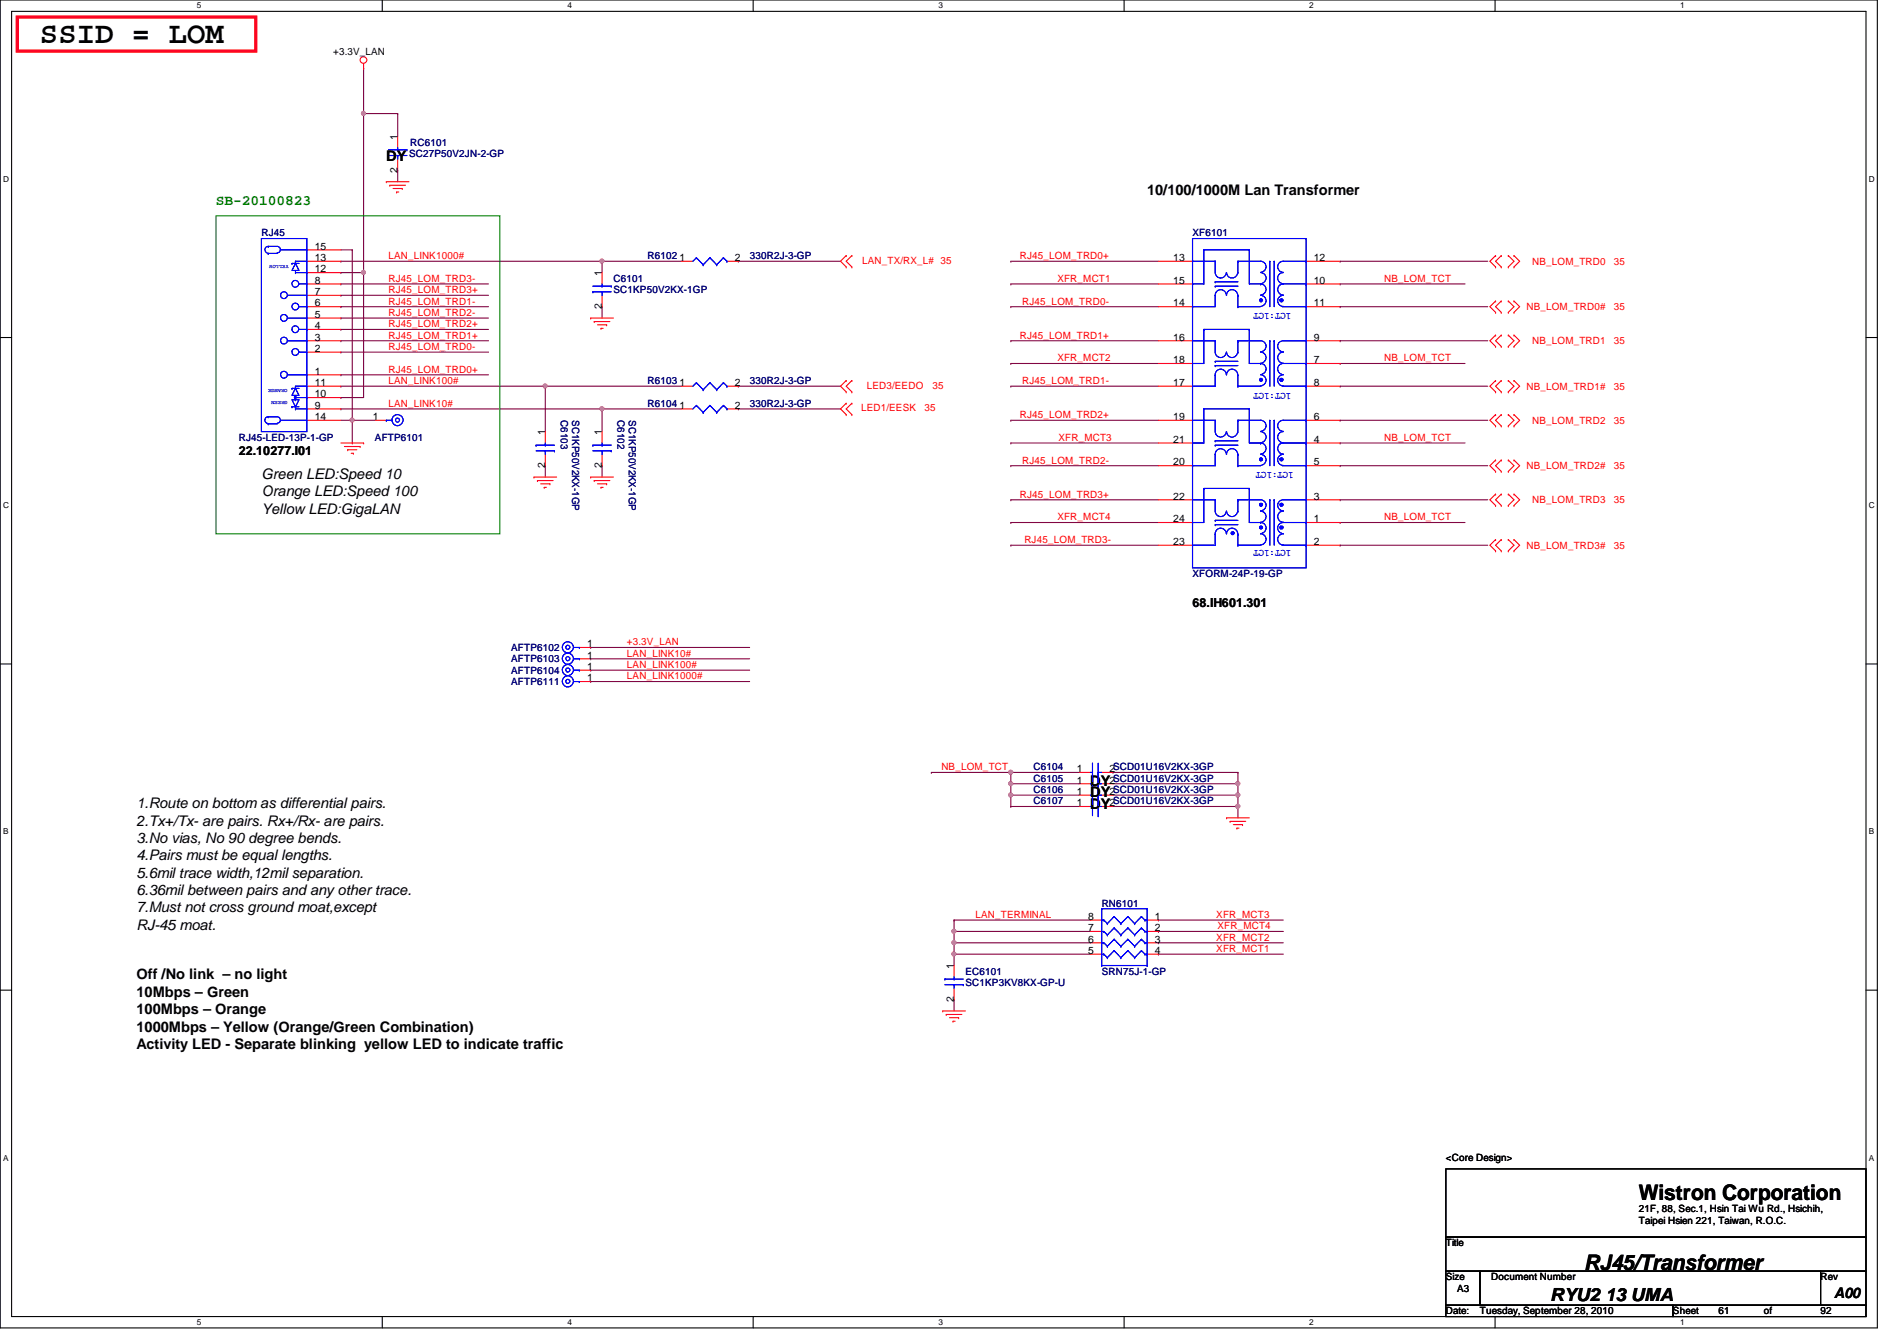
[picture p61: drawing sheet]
<svg xmlns="http://www.w3.org/2000/svg" width="297mm" height="210mm" viewBox="0 0 297 210" stroke-linecap="round" stroke-linejoin="round" font-family="sans-serif">
<defs><g id="words">
<text font-size="4.8" x="6.3" y="6.7">SSID = LOM</text>
<g font-size="3.3">
<text x="256.6" y="187.9">Wistron Corporation</text>
<text x="248.1" y="198.8">RJ45/Transformer</text>
</g>
<text font-size="2.8" x="242.7" y="203.7">RYU2 13 UMA</text>
<g font-size="2.3">
<text x="60.5" y="25.2">DY</text>
<text x="179.6" y="30.6">10/100/1000M Lan Transformer</text>
<text x="40.9" y="75">Green LED:Speed 10</text>
<text x="40.9" y="77.7">Orange LED:Speed 100</text>
<text x="40.9" y="80.4">Yellow LED:GigaLAN</text>
<text x="170.7" y="123">DY</text>
<text x="170.7" y="124.8">DY</text>
<text x="21.4" y="126.5">1.Route on bottom as differential pairs.</text>
<text x="21.4" y="129.2">2.Tx+/Tx- are pairs. Rx+/Rx- are pairs.</text>
<text x="21.4" y="132">3.No vias, No 90 degree bends.</text>
<text x="170.7" y="126.6">DY</text>
<text x="21.4" y="134.7">4.Pairs must be equal lengths.</text>
<text x="21.4" y="137.4">5.6mil trace width,12mil separation.</text>
<text x="21.4" y="140.1">6.36mil between pairs and any other trace.</text>
<text x="21.4" y="142.8">7.Must not cross ground moat,except</text>
<text x="21.4" y="145.5">RJ-45 moat.</text>
<text x="21.4" y="153.2">Off /No link – no light</text>
<text x="21.4" y="156">10Mbps – Green</text>
<text x="21.4" y="158.7">100Mbps – Orange</text>
<text x="21.4" y="161.5">1000Mbps – Yellow (Orange/Green Combination)</text>
<text x="21.4" y="164.3">Activity LED - Separate blinking yellow LED to indicate traffic</text>
<text x="287.2" y="203.2">A00</text>
</g>
<text font-size="2.3" fill="#008000" x="33.8" y="32.1">SB-20100823</text>
<g font-size="1.9">
<text x="37.4" y="71.2">22.10277.I01</text>
<text x="186.7" y="95">68.IH601.301</text>
</g>
<g font-size="1.6">
<text x="52.2" y="8.6">+3.3V_LAN</text>
<text x="62.2" y="21.9" transform="rotate(-90 62.2 21.9)">1</text>
<text x="62.2" y="27" transform="rotate(-90 62.2 27)">2</text>
<text x="49.3" y="40.9">13</text>
<text x="49.3" y="39.1">15</text>
<text x="106.4" y="40.9">1</text>
<text x="115.1" y="40.9">2</text>
<text x="183.7" y="40.9">13</text>
<text x="205.7" y="40.9">12</text>
<text x="49.3" y="48">6</text>
<text x="49.3" y="46.2">7</text>
<text x="49.3" y="44.4">8</text>
<text x="49.3" y="42.6">12</text>
<text x="94.2" y="43.2" transform="rotate(-90 94.2 43.2)">1</text>
<text x="183.7" y="48">14</text>
<text x="183.7" y="44.4">15</text>
<text x="205.7" y="48">11</text>
<text x="205.7" y="44.4">10</text>
<text x="49.3" y="53.3">3</text>
<text x="49.3" y="51.5">4</text>
<text x="49.3" y="49.7">5</text>
<text x="94.2" y="48.3" transform="rotate(-90 94.2 48.3)">2</text>
<text x="183.7" y="53.3">16</text>
<text x="205.7" y="53.3">9</text>
<text x="49.3" y="58.6">1</text>
<text x="49.3" y="55.1">2</text>
<text x="183.7" y="56.9">18</text>
<text x="205.7" y="56.9">7</text>
<text x="49.3" y="64">9</text>
<text x="49.3" y="62.2">10</text>
<text x="49.3" y="60.4">11</text>
<text x="49.3" y="65.7">14</text>
<text x="58.4" y="65.7">1</text>
<text x="106.4" y="64">1</text>
<text x="106.4" y="60.4">1</text>
<text x="115.1" y="64">2</text>
<text x="115.1" y="60.4">2</text>
<text x="183.7" y="60.4">17</text>
<text x="183.7" y="65.7">19</text>
<text x="205.7" y="65.7">6</text>
<text x="205.7" y="60.4">8</text>
<text x="85.3" y="68.1" transform="rotate(-90 85.3 68.1)">1</text>
<text x="94.2" y="68.1" transform="rotate(-90 94.2 68.1)">1</text>
<text x="183.7" y="69.3">21</text>
<text x="205.7" y="69.3">4</text>
<text x="85.3" y="73.2" transform="rotate(-90 85.3 73.2)">2</text>
<text x="94.2" y="73.2" transform="rotate(-90 94.2 73.2)">2</text>
<text x="183.7" y="72.9">20</text>
<text x="205.7" y="72.9">5</text>
<text x="183.7" y="78.2">22</text>
<text x="183.7" y="81.7">24</text>
<text x="205.7" y="81.7">1</text>
<text x="205.7" y="78.2">3</text>
<text x="183.7" y="85.3">23</text>
<text x="205.7" y="85.3">2</text>
<text x="91.9" y="101.3">1</text>
<text x="91.9" y="104.9">1</text>
<text x="91.9" y="103.1">1</text>
<text x="91.9" y="106.6">1</text>
<text x="168.6" y="122.6">1</text>
<text x="168.6" y="120.9">1</text>
<text x="168.6" y="124.4">1</text>
<text x="173.7" y="122.6">2SCD01U16V2KX-3GP</text>
<text x="173.7" y="120.9">2SCD01U16V2KX-3GP</text>
<text x="173.7" y="124.4">2SCD01U16V2KX-3GP</text>
<text x="168.6" y="126.2">1</text>
<text x="173.7" y="126.2">2SCD01U16V2KX-3GP</text>
<text x="170.4" y="144">8</text>
<text x="180.8" y="144">1</text>
<text x="170.4" y="149.3">5</text>
<text x="170.4" y="147.5">6</text>
<text x="170.4" y="145.8">7</text>
<text x="180.8" y="145.8">2</text>
<text x="180.8" y="147.5">3</text>
<text x="180.8" y="149.3">4</text>
<text x="149.3" y="151.7" transform="rotate(-90 149.3 151.7)">1</text>
<text x="149.3" y="156.8" transform="rotate(-90 149.3 156.8)">2</text>
<text x="226.4" y="181.7">&lt;Core Design&gt;</text>
<text x="256.6" y="189.7">21F, 88, Sec.1, Hsin Tai Wu Rd., Hsichih,</text>
<text x="256.6" y="191.6">Taipei Hsien 221, Taiwan, R.O.C.</text>
<text x="226.4" y="195.1">Title</text>
<text x="226.4" y="200.4">Size</text>
<text x="228.2" y="202.2">A3</text>
<text x="233.5" y="200.4">Document Number</text>
<text x="285.1" y="200.4">Rev</text>
<text x="226.4" y="205.7">Date:</text>
<text x="231.7" y="205.7">Tuesday, September 28, 2010</text>
<text x="262" y="205.7">Sheet</text>
<text x="269.1" y="205.7">61</text>
<text x="276.2" y="205.7">of</text>
<text x="285.1" y="205.7">92</text>
</g>
<g font-size="1.6" fill="#000080">
<text x="64.2" y="22.8">RC6101</text>
<text x="64" y="24.6">SC27P50V2JN-2-GP</text>
<text x="40.9" y="37">RJ45</text>
<text x="101.4" y="40.6">R6102</text>
<text x="117.4" y="40.6">330R2J-3-GP</text>
<text x="186.7" y="37">XF6101</text>
<text x="96.1" y="44.1">C6101</text>
<text x="96.1" y="45.9">SC1KP50V2KX-1GP</text>
<text x="87.8" y="65.8" transform="rotate(90 87.8 65.8)">C6103</text>
<text x="89.6" y="65.8" transform="rotate(90 89.6 65.8)">SC1KP50V2KX-1GP</text>
<text x="96.7" y="65.8" transform="rotate(90 96.7 65.8)">C6102</text>
<text x="98.5" y="65.8" transform="rotate(90 98.5 65.8)">SC1KP50V2KX-1GP</text>
<text x="101.4" y="63.7">R6104</text>
<text x="101.4" y="60.1">R6103</text>
<text x="117.4" y="63.7">330R2J-3-GP</text>
<text x="117.4" y="60.1">330R2J-3-GP</text>
<text x="37.4" y="69">RJ45-LED-13P-1-GP</text>
<text x="58.7" y="69">AFTP6101</text>
<text x="186.7" y="90.3">XFORM-24P-19-GP</text>
<text x="80" y="101.9">AFTP6102</text>
<text x="80" y="105.5">AFTP6104</text>
<text x="80" y="103.7">AFTP6103</text>
<text x="80" y="107.2">AFTP6111</text>
<text x="161.8" y="122.3">C6105</text>
<text x="161.8" y="120.6">C6104</text>
<text x="161.8" y="125.9">C6107</text>
<text x="161.8" y="124.1">C6106</text>
<text x="172.5" y="141.9">RN6101</text>
<text x="151.2" y="152.6">EC6101</text>
<text x="151.2" y="154.3">SC1KP3KV8KX-GP-U</text>
<text x="172.5" y="152.6">SRN75J-1-GP</text>
</g>
<g font-size="1.6" fill="#f00">
<text x="60.8" y="40.6">LAN_LINK1000#</text>
<text x="135" y="41.3">LAN_TX/RX_L# 35</text>
<text x="159.7" y="40.6">RJ45_LOM_TRD0+</text>
<text x="239.9" y="41.4">NB_LOM_TRD0</text>
<text x="252.7" y="41.4">35</text>
<text x="60.8" y="44.1">RJ45_LOM_TRD3-</text>
<text x="60.8" y="45.9">RJ45_LOM_TRD3+</text>
<text x="60.8" y="47.7">RJ45_LOM_TRD1-</text>
<text x="160.1" y="47.7">RJ45_LOM_TRD0-</text>
<text x="165.6" y="44.1">XFR_MCT1</text>
<text x="216.7" y="44.1">NB_LOM_TCT</text>
<text x="60.8" y="49.4">RJ45_LOM_TRD2-</text>
<text x="60.8" y="51.2">RJ45_LOM_TRD2+</text>
<text x="60.8" y="53">RJ45_LOM_TRD1+</text>
<text x="159.7" y="53">RJ45_LOM_TRD1+</text>
<text x="239" y="48.6">NB_LOM_TRD0#</text>
<text x="239.9" y="53.9">NB_LOM_TRD1</text>
<text x="252.7" y="53.9">35</text>
<text x="252.7" y="48.6">35</text>
<text x="60.8" y="54.8">RJ45_LOM_TRD0-</text>
<text x="60.8" y="58.3">RJ45_LOM_TRD0+</text>
<text x="165.6" y="56.6">XFR_MCT2</text>
<text x="216.7" y="56.6">NB_LOM_TCT</text>
<text x="60.8" y="60.1">LAN_LINK100#</text>
<text x="60.8" y="63.7">LAN_LINK10#</text>
<text x="134.8" y="64.4">LED1/EESK</text>
<text x="135.7" y="60.8">LED3/EEDO</text>
<text x="144.8" y="64.4">35</text>
<text x="146" y="60.8">35</text>
<text x="159.7" y="65.4">RJ45_LOM_TRD2+</text>
<text x="160.1" y="60.1">RJ45_LOM_TRD1-</text>
<text x="239" y="61">NB_LOM_TRD1#</text>
<text x="252.7" y="61">35</text>
<text x="165.7" y="69">XFR_MCT3</text>
<text x="216.7" y="69">NB_LOM_TCT</text>
<text x="239.9" y="66.3">NB_LOM_TRD2</text>
<text x="252.7" y="66.3">35</text>
<text x="159.7" y="77.9">RJ45_LOM_TRD3+</text>
<text x="160.1" y="72.6">RJ45_LOM_TRD2-</text>
<text x="239" y="73.4">NB_LOM_TRD2#</text>
<text x="252.7" y="73.4">35</text>
<text x="165.6" y="81.4">XFR_MCT4</text>
<text x="216.7" y="81.4">NB_LOM_TCT</text>
<text x="239.9" y="78.8">NB_LOM_TRD3</text>
<text x="252.7" y="78.8">35</text>
<text x="160.4" y="85">RJ45_LOM_TRD3-</text>
<text x="239" y="85.9">NB_LOM_TRD3#</text>
<text x="252.7" y="85.9">35</text>
<text x="98.2" y="101">+3.3V_LAN</text>
<text x="98.2" y="102.8">LAN_LINK10#</text>
<text x="98.2" y="104.6">LAN_LINK100#</text>
<text x="98.2" y="106.3">LAN_LINK1000#</text>
<text x="147.4" y="120.6">NB_LOM_TCT</text>
<text x="152.7" y="143.7">LAN_TERMINAL</text>
<text x="190.5" y="143.7">XFR_MCT3</text>
<text x="190.5" y="149">XFR_MCT1</text>
<text x="190.5" y="147.2">XFR_MCT2</text>
<text x="190.6" y="145.5">XFR_MCT4</text>
</g>
<g font-size="1.6" fill="#00f">
<text x="202.2" y="49" transform="rotate(180 202.2 49)">1CT:1CT</text>
<text x="202.2" y="61.5" transform="rotate(180 202.2 61.5)">1CT:1CT</text>
<text x="202.6" y="73.9" transform="rotate(180 202.6 73.9)">1CT:1CT</text>
<text x="202.2" y="86.1" transform="rotate(180 202.2 86.1)">1CT:1CT</text>
</g>
<g font-size="1.3">
<text x="30.8" y="1.3">5</text>
<text x="88.9" y="1.3">4</text>
<text x="146.9" y="1.3">3</text>
<text x="205" y="1.3">2</text>
<text x="263.1" y="1.3">1</text>
<text x=".5" y="28.4">D</text>
<text x="292.6" y="28.4">D</text>
<text x=".5" y="79.5">C</text>
<text x="292.6" y="79.5">C</text>
<text x=".5" y="130.6">B</text>
<text x="292.6" y="130.6">B</text>
<text x=".5" y="181.7">A</text>
<text x="292.6" y="181.7">A</text>
<text x="30.8" y="207.4">5</text>
<text x="88.9" y="207.4">4</text>
<text x="146.9" y="207.4">3</text>
<text x="205" y="207.4">2</text>
<text x="263.1" y="207.4">1</text>
</g>
<g font-size=".8" fill="#00f">
<text x="45.2" y="41.4" transform="rotate(180 45.2 41.4)">YELLOW</text>
<text x="45" y="62.7" transform="rotate(180 45 62.7)">GREEN</text>
<text x="45" y="61" transform="rotate(180 45 61)">ORANGE</text>
</g>
</g></defs>
<path d="M0 0h294v207.9h-294zM1.8 1.8h290.4v204.3h-290.4z" fill="none" stroke="#000" stroke-width=".17"/>
<g fill="#fff">
<path d="M30.8 .2h.7v1.4h-.7z"/>
<path d="M30.8 206.2h.7v1.4h-.7z"/>
</g>
<path d="M59.9 0v1.8M59.9 206.1v1.8" fill="none" stroke="#000" stroke-width=".17"/>
<g fill="#fff">
<path d="M88.9 .2h.6v1.4h-.6z"/>
<path d="M88.9 206.2h.6v1.4h-.6z"/>
</g>
<path d="M117.9 0v1.8M117.9 206.1v1.8" fill="none" stroke="#000" stroke-width=".17"/>
<g fill="#fff">
<path d="M146.9 .2h.7v1.4h-.7z"/>
<path d="M146.9 206.2h.7v1.4h-.7z"/>
</g>
<path d="M176 0v1.8M176 206.1v1.8" fill="none" stroke="#000" stroke-width=".17"/>
<g fill="#fff">
<path d="M205 .2h.7v1.4h-.7z"/>
<path d="M205 206.2h.7v1.4h-.7z"/>
</g>
<path d="M234.1 0v1.8M234.1 206.1v1.8" fill="none" stroke="#000" stroke-width=".17"/>
<g fill="#fff">
<path d="M263.1 .2h.7v1.4h-.7z"/>
<path d="M263.1 206.2h.7v1.4h-.7z"/>
<path d="M.5 27.3h.9v1.4h-.9z"/>
<path d="M292.6 27.3h.9v1.4h-.9z"/>
<path d="M.5 78.4h.9v1.4h-.9z"/>
<path d="M292.6 78.4h.9v1.4h-.9z"/>
</g>
<path d="M0 52.8h1.8M292.2 52.8h1.8" fill="none" stroke="#000" stroke-width=".17"/>
<g fill="#fff">
<path d="M.5 129.5h.8v1.4h-.8z"/>
<path d="M292.6 129.5h.9v1.4h-.9z"/>
</g>
<path d="M0 103.9h1.8M292.2 103.9h1.8" fill="none" stroke="#000" stroke-width=".17"/>
<g fill="#fff">
<path d="M.5 180.5h.8v1.4h-.8z"/>
<path d="M292.6 180.5h.9v1.4h-.9z"/>
</g>
<path d="M0 155h1.8M292.2 155h1.8" fill="none" stroke="#000" stroke-width=".17"/>
<g fill="none" stroke="#800040" stroke-width=".17">
<path d="M62.3 26.7h.1M62.3 26.7v1.7M53.4 44.4h.1M53.4 46.2h.1M53.4 48h.1M53.4 49.8h.1M53.4 51.6h.1M53.4 53.3h.1M53.4 55.1h.1M53.4 58.7h.1M53.4 40.9h.1M53.4 44.4h23.1"/>
<path d="M53.4 46.2h23.1M53.4 48h23.1M53.4 49.8h23.1M53.4 51.6h23.1M53.4 53.3h23.1M53.4 55.1h23.1M53.4 58.7h23.1M53.4 40.9h40.9M158.3 56.9h.1M158.3 44.4h.1M158.3 40.9h.1M158.3 48h.1"/>
<path d="M158.3 44.4h23.1M158.3 48h23.1M158.3 56.9h23.1M158.3 40.9h23.1M53.4 62.2h.1M53.4 62.2h3.5M158.3 60.5h.1M158.3 60.5h23.1M209.8 78.2h.1M209.8 78.2h23.2M209.8 85.3h.1M209.8 85.3h23.2"/>
<path d="M149.4 144h.1M149.4 145.8h.1M149.4 149.4h.1M149.4 144h21.3M149.4 145.8h21.3M149.4 149.4v1.7"/>
</g>
<circle cx="149.4" cy="149.3" r=".32" fill="#f0f"/>
<circle cx="149.4" cy="149.3" r=".32" fill="none" stroke="#f0f" stroke-width=".17"/>
<g fill="none" stroke="#800040" stroke-width=".17">
<path d="M158.3 53.3h.1M158.3 53.3h23.1M94.3 64h.1M94.3 64h12.4M115.6 60.5h.1M115.6 60.5h16M158.3 85.3h.1M158.3 85.3h23.1M149.4 147.6h.1M149.4 149.4h.1M149.4 144h.1M149.4 147.6h21.3"/>
<path d="M149.4 149.4h21.3M149.4 144v1.8"/>
</g>
<circle cx="94.2" cy="64" r=".32" fill="#f0f"/>
<circle cx="94.2" cy="64" r=".32" fill="none" stroke="#f0f" stroke-width=".17"/>
<path d="M94.3 48h.1M94.3 48v1.8M85.4 60.5h.1M85.4 60.5h21.3M94.3 64h.1M94.3 64v3.6" fill="none" stroke="#800040" stroke-width=".17"/>
<circle cx="85.4" cy="60.4" r=".32" fill="#f0f"/>
<circle cx="85.4" cy="60.4" r=".32" fill="none" stroke="#f0f" stroke-width=".17"/>
<path d="M94.3 40.9h.1M94.3 40.9h12.4M115.6 40.9h.1M115.6 40.9h16" fill="none" stroke="#800040" stroke-width=".17"/>
<circle cx="94.2" cy="40.9" r=".32" fill="#f0f"/>
<circle cx="94.2" cy="40.9" r=".32" fill="none" stroke="#f0f" stroke-width=".17"/>
<g fill="none" stroke="#800040" stroke-width=".17">
<path d="M56.9 17.8h.1M56.9 10.7v7.1M94.3 40.9h.1M94.3 40.9v1.8M209.8 44.4h.1M209.8 44.4h19.6M53.4 60.5h.1M53.4 60.5h32M85.4 72.9h.1M85.4 60.5h.1M85.4 60.5v7.1M85.4 72.9v1.8"/>
<path d="M94.3 72.9h.1M94.3 72.9v1.8M115.6 64h.1M115.6 64h16M158.3 65.8h.1M158.3 72.9h.1M158.3 78.2h.1M158.3 65.8h23.1M158.3 72.9h23.1M158.3 78.2h23.1M92.5 101.3h.1M92.5 103.1h.1"/>
<path d="M92.5 104.9h.1M92.5 106.7h.1M92.5 101.3h24.9M92.5 103.1h24.9M92.5 104.9h24.9M92.5 106.7h24.9M149.4 156.5h.1M149.4 156.5v1.7M181.4 149.4h.1M181.4 147.6h.1M181.4 144h.1M181.4 145.8h.1"/>
<path d="M181.4 149.4h19.6M181.4 147.6h19.6M181.4 144h19.6M181.4 145.8h19.6"/>
</g>
<circle cx="56.9" cy="17.8" r=".32" fill="#f0f"/>
<circle cx="56.9" cy="17.8" r=".32" fill="none" stroke="#f0f" stroke-width=".17"/>
<g fill="none" stroke="#800040" stroke-width=".17">
<path d="M209.8 56.9h.1M209.8 40.9h.1M209.8 48h.1M209.8 53.3h.1M209.8 56.9h19.6M209.8 40.9h23.2M209.8 48h23.2M209.8 53.3h23.2M209.8 69.3h.1M209.8 60.5h.1M209.8 65.8h.1M209.8 72.9h.1"/>
<path d="M209.8 69.3h19.6M209.8 60.5h23.2M209.8 65.8h23.2M209.8 72.9h23.2M209.8 81.8h.1M209.8 81.8h19.6M149.4 145.8h.1M149.4 145.8v1.8"/>
</g>
<circle cx="149.4" cy="145.8" r=".32" fill="#f0f"/>
<circle cx="149.4" cy="145.8" r=".32" fill="none" stroke="#f0f" stroke-width=".17"/>
<path d="M149.4 147.6h.1M149.4 147.6v1.8" fill="none" stroke="#800040" stroke-width=".17"/>
<circle cx="149.4" cy="147.5" r=".32" fill="#f0f"/>
<circle cx="149.4" cy="147.5" r=".32" fill="none" stroke="#f0f" stroke-width=".17"/>
<path d="M53.4 39.1h1.8M55.2 39.1h.1M55.2 39.1v26.7M53.4 42.7h.1M53.4 42.7h3.5M56.9 42.7h.1M56.9 42.7v19.5M53.4 64h.1M53.4 64h40.9M55.2 65.8h.1" fill="none" stroke="#800040" stroke-width=".17"/>
<circle cx="55.1" cy="65.8" r=".32" fill="#f0f"/>
<circle cx="55.1" cy="65.8" r=".32" fill="none" stroke="#f0f" stroke-width=".17"/>
<g fill="none" stroke="#800040" stroke-width=".17">
<path d="M56.9 17.8h.1M56.9 17.8h5.4M56.9 17.8v24.9M62.3 17.8h.1M62.3 17.8v3.5M56.9 42.7h.1M53.4 65.8h5.3M55.2 65.8h.1M55.2 69.3h.1M55.2 65.8v3.5M158.3 69.3h.1M158.3 69.3h23.1"/>
<path d="M158.3 81.8h.1M158.3 81.8h23.1M174.3 120.9h.1M174.3 120.9h19.5M193.8 126.2h.1M193.8 126.2v1.8"/>
</g>
<circle cx="56.9" cy="42.6" r=".32" fill="#f0f"/>
<circle cx="56.9" cy="42.6" r=".32" fill="none" stroke="#f0f" stroke-width=".17"/>
<path d="M158.3 120.9h.1M158.3 120.9h10.6" fill="none" stroke="#800040" stroke-width=".17"/>
<circle cx="158.3" cy="120.9" r=".32" fill="#f0f"/>
<circle cx="158.3" cy="120.9" r=".32" fill="none" stroke="#f0f" stroke-width=".17"/>
<path d="M174.3 122.7h19.5M193.8 122.7h.1" fill="none" stroke="#800040" stroke-width=".17"/>
<circle cx="193.8" cy="122.7" r=".32" fill="#f0f"/>
<circle cx="193.8" cy="122.7" r=".32" fill="none" stroke="#f0f" stroke-width=".17"/>
<path d="M174.3 124.5h19.5M193.8 120.9h.1M193.8 124.5h.1M193.8 120.9v1.8" fill="none" stroke="#800040" stroke-width=".17"/>
<circle cx="193.8" cy="124.4" r=".32" fill="#f0f"/>
<circle cx="193.8" cy="124.4" r=".32" fill="none" stroke="#f0f" stroke-width=".17"/>
<path d="M174.3 126.2h19.5M193.8 122.7h.1M193.8 126.2h.1M193.8 122.7v1.8" fill="none" stroke="#800040" stroke-width=".17"/>
<circle cx="193.8" cy="126.2" r=".32" fill="#f0f"/>
<circle cx="193.8" cy="126.2" r=".32" fill="none" stroke="#f0f" stroke-width=".17"/>
<path d="M158.3 122.7h.1M158.3 122.7h10.6M193.8 124.5h.1M193.8 124.5v1.7" fill="none" stroke="#800040" stroke-width=".17"/>
<circle cx="158.3" cy="122.7" r=".32" fill="#f0f"/>
<circle cx="158.3" cy="122.7" r=".32" fill="none" stroke="#f0f" stroke-width=".17"/>
<path d="M145.8 120.9h.1M145.8 120.9h12.5M158.3 120.9h.1M158.3 124.5h.1M158.3 120.9v1.8M158.3 124.5h10.6" fill="none" stroke="#800040" stroke-width=".17"/>
<circle cx="158.3" cy="124.4" r=".32" fill="#f0f"/>
<circle cx="158.3" cy="124.4" r=".32" fill="none" stroke="#f0f" stroke-width=".17"/>
<path d="M158.3 122.7h.1M158.3 126.2h.1M158.3 124.5h.1M158.3 122.7v3.5M158.3 126.2h10.6" fill="none" stroke="#800040" stroke-width=".17"/>
<g fill="none" stroke="#f00" stroke-width=".17">
<path d="M56.9 10.7h.1M56.9 9.9v.8M48 39.1h5.4M60.5 28.4h.1M60.5 28.4h3.5M61 29h.1M61 29h2.5M61.5 29.5h1.5M62.1 30.1h.1M62.1 30.1h.3M63 29.5h.1M48 49.8h5.4"/>
<path d="M48 58.7h5.4M48 55.1h5.4M48 53.3h5.4M48 51.6h5.4M48 48h5.4M48 46.2h5.4M48 44.4h5.4M48 42.7h5.4M48 40.9h5.4M92.5 49.8h.1M92.5 49.8h3.6M93 50.3h.1"/>
<path d="M93 50.3h2.5M93.6 50.8h1.4M94.1 51.4h.1M94.1 51.4h.3M94.3 42.7v1.7M94.3 46.2v1.8M95 50.8h.1M132.5 40h.1M132.5 41.8h.1M132.5 59.6h.1M132.5 40l-.9 .9 .9 .9M132.5 59.6l-.9 .9 .9 .8"/>
<path d="M133.4 41.8h.1M133.4 40h.1M133.4 59.6h.1M133.4 40l-.9 .9 .9 .9M133.4 59.6l-.9 .9 .9 .8M234.2 41.8h.1M234.2 40h.1M234.2 48.9h.1M234.2 47.1h.1M234.2 54.2h.1M234.2 52.5h.1M234.2 59.6h.1"/>
<path d="M234.2 40l-.9 .9 .9 .9M234.2 47.1l-.9 .9 .9 .9M234.2 52.5l-.9 .8 .9 .9M234.2 59.6l-.9 .9 .9 .8M235.1 40h.1M235.1 41.8h.1M235.1 47.1h.1M235.1 48.9h.1M235.1 52.5h.1M235.1 54.2h.1M235.1 59.6h.1M235.1 40l-.9 .9 .9 .9"/>
<path d="M235.1 47.1l-.9 .9 .9 .9M235.1 52.5l-.9 .8 .9 .9M235.1 59.6l-.9 .9 .9 .8M236.2 41.8h.1M236.2 40h.1M236.2 48.9h.1M236.2 47.1h.1M236.2 54.2h.1M236.2 52.5h.1M236.2 59.6h.1M236.2 40l.9 .9-.9 .9M236.2 47.1l.9 .9-.9 .9"/>
<path d="M236.2 52.5l.9 .8-.9 .9M236.2 59.6l.9 .9-.9 .8M237.1 41.8h.1M237.1 40h.1M237.1 48.9h.1M237.1 47.1h.1M237.1 54.2h.1M237.1 52.5h.1M237.1 59.6h.1M237.1 40l.9 .9-.9 .9M237.1 47.1l.9 .9-.9 .9M237.1 52.5l.9 .8-.9 .9"/>
<path d="M237.1 59.6l.9 .9-.9 .8M48 64h5.4M48 65.8h5.4M48 60.5h5.4M48 62.2h5.4M53.4 69.3h3.5M53.9 69.9h2.5M54.4 70.4h.1M54.4 70.4h1.5M55 71h.3M55.3 71h.1M56.4 69.9h.1"/>
<path d="M56.9 69.3h.1M58.7 65.8h1.8M83.6 74.7h.1M83.6 74.7h3.6M84.2 75.2h.1M84.2 75.2h2.4M84.7 75.7h1.4M85.2 76.3h.1M85.2 76.3h.4M85.4 67.6v1.7M85.4 71.1v1.8M86.1 75.7h.1"/>
<path d="M92.5 74.7h.1M92.5 74.7h3.6M93 75.2h.1M93 75.2h2.5M93.6 75.7h1.4M94.1 76.3h.1M94.1 76.3h.3M94.3 67.6v1.7M94.3 71.1v1.8M95 75.7h.1M106.7 64h1.8M106.7 60.5h1.8"/>
<path d="M113.8 64h1.8M113.8 60.5h1.8M132.5 63.1h.1M132.5 64.9h.1M132.5 61.3h.1M132.5 63.1l-.9 .9 .9 .9M133.4 64.9h.1M133.4 63.1h.1M133.4 61.3h.1M133.4 63.1l-.9 .9 .9 .9M234.2 79.1h.1M234.2 77.3h.1"/>
<path d="M234.2 61.3h.1M234.2 66.7h.1M234.2 64.9h.1M234.2 73.8h.1M234.2 72h.1M234.2 77.3l-.9 .9 .9 .9M234.2 64.9l-.9 .9 .9 .9M234.2 72l-.9 .9 .9 .9M235.1 77.3h.1M235.1 79.1h.1M235.1 61.3h.1M235.1 64.9h.1"/>
<path d="M235.1 66.7h.1M235.1 72h.1M235.1 73.8h.1M235.1 77.3l-.9 .9 .9 .9M235.1 64.9l-.9 .9 .9 .9M235.1 72l-.9 .9 .9 .9M236.2 79.1h.1M236.2 77.3h.1M236.2 61.3h.1M236.2 66.7h.1M236.2 64.9h.1M236.2 73.8h.1"/>
<path d="M236.2 72h.1M236.2 77.3l.9 .9-.9 .9M236.2 64.9l.9 .9-.9 .9M236.2 72l.9 .9-.9 .9M237.1 79.1h.1M237.1 77.3h.1M237.1 61.3h.1M237.1 66.7h.1M237.1 64.9h.1M237.1 73.8h.1M237.1 72h.1M237.1 77.3l.9 .9-.9 .9"/>
<path d="M237.1 64.9l.9 .9-.9 .9M237.1 72l.9 .9-.9 .9M234.2 86.2h.1M234.2 84.5h.1M234.2 84.5l-.9 .8 .9 .9M235.1 84.5h.1M235.1 86.2h.1M235.1 84.5l-.9 .8 .9 .9M236.2 86.2h.1M236.2 84.5h.1M236.2 84.5l.9 .8-.9 .9M237.1 86.2h.1"/>
<path d="M237.1 84.5h.1M237.1 84.5l.9 .8-.9 .9M90.7 101.3h1.8M90.7 104.9h1.8M90.7 103.1h1.8M168.9 122.7h1.8M168.9 120.9h1.8M172.5 122.7h1.8M172.5 120.9h1.8M192.1 128h.1M192.1 128h3.5M192.6 128.6h.1"/>
<path d="M192.6 128.6h2.5M193.1 129.1h1.5M193.7 129.6h.1M193.7 129.6h.3M194.6 129.1h.1M147.6 158.2h.1M147.6 158.2h3.6M148.2 158.8h.1M148.2 158.8h2.4M148.7 159.3h1.4M149.2 159.9h.1M149.2 159.9h.4"/>
<path d="M149.4 151.1v1.8M149.4 154.7v1.8M150.1 159.3h.1M170.7 144h1.8M170.7 145.8h1.8M170.7 147.6h1.8M170.7 149.4h1.8M179.6 144h1.8M179.6 145.8h1.8M179.6 147.6h1.8M179.6 149.4h1.8"/>
<circle cx="56.9" cy="9.4" r=".52"/>
</g>
<path d="M226.4 183h65.8v10.6h-65.8zM226.4 193.6h65.8v5.4h-65.8zM226.4 199h5.3v5.3h-5.3zM231.7 199h53.4v5.3h-53.4zM285.1 199h7.1v5.3h-7.1zM226.4 204.3h35.6v1.8h-35.6zM262 204.3h30.2v1.8h-30.2z" fill="none" stroke="#000" stroke-width=".17"/>
<path d="M2.7 2.7h37.3v5.3h-37.3z" fill="none" stroke="#f00" stroke-width=".51"/>
<path d="M33.8 33.8h44.5v49.8h-44.5z" fill="none" stroke="#008000" stroke-width=".17"/>
<g fill="none" stroke="#00f" stroke-width=".17">
<path d="M42 38.6h.1M42 39.7h.1M42 38.6a.53 .53 0 0 0-.5 .5 .53 .53 0 0 0 .5 .5M42 38.6h1.4a.51 .51 0 0 1 .5 .5 .51 .51 0 0 1-.5 .5M42 39.7h1.4M45 58.7h3M45 53.3h3M45 49.8h3M45 46.2h3M45.7 41.2h.1M45.7 41.2h1.1M46.3 41.2l.5 1.1h-1.1z"/>
<path d="M46.3 42.7h.1M46.3 40.9h.1M46.3 40.9v.3M46.3 42.3v.4M46.3 42.7h1.7M46.3 40.9h1.7M46.8 44.4h1.2M46.8 48h1.2M46.8 51.6h1.2M46.8 55.1h1.2M48 42.7h.1M48 40.9h.1"/>
<path d="M48 44.4h.1M48 48h.1M48 51.6h.1M48 55.1h.1M48 58.7h.1M48 53.3h.1M48 49.8h.1M48 46.2h.1M92.8 45.7h.1M92.8 44.8h2.9M92.8 45.7h2.9M94.3 44.8h.1"/>
<path d="M94.3 45.7h.1M94.3 44.4v.4M94.3 45.7v.5M95.7 44.8h.1M109 59.9h.1M109 59.9l-.5 .6M109 59.9l1.1 1.1M111.2 59.9h.1M111.2 59.9l-1.1 1.1M111.2 59.9l1 1.1M113.3 59.9h.1M113.3 59.9l-1.1 1.1"/>
<path d="M113.3 59.9l.5 .6M42 65.2h1.4a.51 .51 0 0 1 .5 .6 .51 .51 0 0 1-.5 .5M42 65.2a.53 .53 0 0 0-.5 .6 .53 .53 0 0 0 .5 .5M42 66.3h.1M42 65.2h.1M42 66.3h1.4M45.7 62.6h1.1l-.5 1.1zM45.7 60.8h.1M45.7 63.7h.1M45.7 60.8h1.1M45.7 63.7h1.1M46.3 60.8l.5 1.1h-1.1z"/>
<path d="M46.3 62.6h.1M46.3 64h.1M46.3 60.5h.1M46.3 60.5v.3M46.3 61.9v.7M46.3 63.7v.3M46.3 64h1.7M46.3 60.5h1.7M46.3 62.2h1.7M48 64h.1M48 60.5h.1M48 62.2h.1"/>
<path d="M60.5 65.8h.1M60.5 65.8h.9M83.9 69.7h.1M83.9 69.7h2.9M83.9 70.6h2.9M85.4 69.7h.1M85.4 70.6h.1M85.4 69.3v.4M85.4 70.6v.5M86.8 70.6h.1M92.8 69.7h.1M92.8 69.7h2.9"/>
<path d="M92.8 70.6h2.9M94.3 69.7h.1M94.3 70.6h.1M94.3 69.3v.4M94.3 70.6v.5M95.7 70.6h.1M109 63.5h.1M109 63.5l-.5 .5M109 63.5l1.1 1.1M110.1 64.6h.1M110.1 61h.1M111.2 63.5h.1"/>
<path d="M111.2 63.5l-1.1 1.1M111.2 63.5l1 1.1M112.2 64.6h.1M112.2 61h.1M113.3 63.5h.1M113.3 63.5l-1.1 1.1M113.3 63.5l.5 .5M113.8 64h.1M113.8 60.5h.1M89.8 101.3h.9M89.8 104.9h.9M89.8 103.1h.9"/>
<path d="M90.7 101.3h.1M90.7 104.9h.1M90.7 103.1h.1M171.1 119.5h.1M171.1 119.5v4.6M172 119.5v4.6M170.7 122.7h.4M170.7 120.9h.4M171.1 122.7h.1M171.1 121.2h.1M171.1 120.9h.1M172 122.7h.1"/>
<path d="M172 124.1h.1M172 120.9h.1M172 122.3h.1M172 122.7h.5M172 120.9h.5M148 153.2h.1M148 153.2h2.8M148 154.1h2.8M149.4 153.2h.1M149.4 154.1h.1M149.4 152.9v.3M149.4 154.1v.6"/>
<path d="M150.8 154.1h.1M172.5 144h.1M172.5 147.6h.1M172.5 151.1h.1M172.5 142.2h.1M172.5 144h.3M172.5 145.8h.3M172.5 147.6h.3M172.5 149.4h.3M172.5 151.1h7.1M172.5 142.2v8.9M172.5 142.2h7.1"/>
<path d="M172.8 144h.1M172.8 145.8h.1M172.8 147.6h.1M172.8 149.4h.1M172.8 144l.6 .6M172.8 145.8l.6 .5M172.8 147.6l.6 .5M172.8 149.4l.6 .5M173.4 144.6h.1M173.4 146.3h.1M173.4 148.1h.1M173.4 149.9h.1"/>
<path d="M174.5 143.5h.1M174.5 145.2h.1M174.5 147h.1M174.5 148.8h.1M174.5 143.5l1 1.1M174.5 143.5l-1.1 1.1M174.5 145.2l-1.1 1.1M174.5 145.2l1 1.1M174.5 147l1 1.1M174.5 147l-1.1 1.1M174.5 148.8l-1.1 1.1M174.5 148.8l1 1.1"/>
<path d="M175.5 144.6h.1M175.5 146.3h.1M175.5 148.1h.1M175.5 149.9h.1M176.6 143.5h.1M176.6 145.2h.1M176.6 147h.1M176.6 148.8h.1M176.6 143.5l1.1 1.1M176.6 143.5l-1.1 1.1M176.6 145.2l-1.1 1.1M176.6 145.2l1.1 1.1"/>
<path d="M176.6 147l1.1 1.1M176.6 147l-1.1 1.1M176.6 148.8l-1.1 1.1M176.6 148.8l1.1 1.1M177.7 144.6h.1M177.7 146.3h.1M177.7 148.1h.1M177.7 149.9h.1M178.7 143.5h.1M178.7 145.2h.1M178.7 147h.1M178.7 148.8h.1"/>
<path d="M178.7 143.5l.6 .5M178.7 143.5l-1 1.1M178.7 145.2l-1 1.1M178.7 145.2l.6 .6M178.7 147l.6 .6M178.7 147l-1 1.1M178.7 148.8l-1 1.1M178.7 148.8l.6 .6M179.3 144h.1M179.3 145.8h.1M179.3 147.6h.1M179.3 149.4h.1"/>
<path d="M179.3 144h.3M179.3 145.8h.3M179.3 147.6h.3M179.3 149.4h.3M179.6 145.8h.1M179.6 149.4h.1M179.6 142.2h.1M179.6 151.1h.1M179.6 142.2v8.9"/>
<circle cx="44.5" cy="46.2" r=".54"/>
<circle cx="44.5" cy="53.3" r=".54"/>
<circle cx="44.5" cy="49.8" r=".54"/>
<circle cx="44.5" cy="58.6" r=".54"/>
<circle cx="46.2" cy="51.5" r=".54"/>
<circle cx="46.2" cy="44.4" r=".54"/>
<circle cx="46.2" cy="55.1" r=".54"/>
<circle cx="46.2" cy="48" r=".54"/>
<circle cx="62.2" cy="65.8" r=".32"/>
<circle cx="62.2" cy="65.8" r=".87"/>
<circle cx="88.9" cy="103.1" r=".32"/>
<circle cx="88.9" cy="101.3" r=".32"/>
<circle cx="88.9" cy="104.9" r=".32"/>
<circle cx="88.9" cy="101.3" r=".87"/>
<circle cx="88.9" cy="104.9" r=".87"/>
<circle cx="88.9" cy="103.1" r=".87"/>
</g>
<path d="M46.1 62.1h.2v.2h-.2z" fill-rule="evenodd" fill="#00f"/>
<g fill="none" stroke="#00f" stroke-width=".17">
<path d="M40.9 37.3h7.1v30.3h-7.1zM42 38.6h.1M42 39.7h.1M42 38.6a.53 .53 0 0 0-.5 .5 .53 .53 0 0 0 .5 .5M42 38.6h1.4a.51 .51 0 0 1 .5 .5 .51 .51 0 0 1-.5 .5M42 39.7h1.4M43.9 39.1h4.1M48 39.1h.1M45 58.7h3M45 53.3h3M45 49.8h3M45 46.2h3"/>
<path d="M45.7 41.2h.1M45.7 41.2h1.1M46.3 41.2l.5 1.1h-1.1zM46.3 42.7h.1M46.3 40.9h.1M46.3 40.9v.3M46.3 42.3v.4M46.3 42.7h1.7M46.3 40.9h1.7M46.8 44.4h1.2M46.8 48h1.2M46.8 51.6h1.2"/>
<path d="M46.8 55.1h1.2M48 42.7h.1M48 40.9h.1M48 44.4h.1M48 48h.1M48 51.6h.1M48 55.1h.1M48 58.7h.1M48 53.3h.1M48 49.8h.1M48 46.2h.1M42 65.2h1.4a.51 .51 0 0 1 .5 .6 .51 .51 0 0 1-.5 .5"/>
<path d="M42 65.2a.53 .53 0 0 0-.5 .6 .53 .53 0 0 0 .5 .5M42 66.3h.1M42 65.2h.1M42 66.3h1.4M43.9 65.8h4.1M45.7 62.6h1.1l-.5 1.1zM45.7 60.8h.1M45.7 63.7h.1M45.7 60.8h1.1M45.7 63.7h1.1M46.1 62.1h.2v.2h-.2zM46.3 60.8l.5 1.1h-1.1z"/>
<path d="M46.3 62.6h.1M46.3 64h.1M46.3 60.5h.1M46.3 60.5v.3M46.3 61.9v.7M46.3 63.7v.3M46.3 64h1.7M46.3 60.5h1.7M46.3 62.2h1.7M48 65.8h.1M48 64h.1M48 60.5h.1"/>
<path d="M48 62.2h.1"/>
<circle cx="44.5" cy="46.2" r=".54"/>
<circle cx="44.5" cy="53.3" r=".54"/>
<circle cx="44.5" cy="49.8" r=".54"/>
<circle cx="44.5" cy="58.6" r=".54"/>
<circle cx="46.2" cy="51.5" r=".54"/>
<circle cx="46.2" cy="44.4" r=".54"/>
<circle cx="46.2" cy="55.1" r=".54"/>
<circle cx="46.2" cy="48" r=".54"/>
</g>
<path d="M46.1 62.1h.2v.2h-.2z" fill-rule="evenodd" fill="#00f"/>
<g fill="none" stroke="#00f" stroke-width=".17">
<path d="M40.9 37.3h7.1v30.3h-7.1zM43.9 39.1h4.1M48 39.1h.1M60.8 24.3h.1M60.8 23.5h2.9M60.8 24.3h2.9M62.3 23.5h.1M62.3 24.3h.1M62.3 23.1v.4M62.3 24.3v.6M63.7 23.5h.1M109 40.3h.1"/>
<path d="M109 40.3l-.5 .6M109 40.3l1.1 1.1M110.1 41.4h.1M111.2 40.3h.1M111.2 40.3l-1.1 1.1M111.2 40.3l1 1.1M112.2 41.4h.1M113.3 40.3h.1M113.3 40.3l-1.1 1.1M113.3 40.3l.5 .6M113.8 40.9h.1M197.4 58.7a.87 .87 0 0 1 .8 .8 .87 .87 0 0 1-.8 .9"/>
<path d="M197.4 42.7a.87 .87 0 0 1 .8 .8 .87 .87 0 0 1-.8 .9M197.4 44.4a.87 .87 0 0 1 .8 .9 .87 .87 0 0 1-.8 .9M197.4 53.3a.87 .87 0 0 1 .8 .9 .87 .87 0 0 1-.8 .9M197.4 55.1a.87 .87 0 0 1 .8 .9 .87 .87 0 0 1-.8 .9M197.4 40.9a.87 .87 0 0 1 .8 .9 .87 .87 0 0 1-.8 .8M197.4 56.9a.87 .87 0 0 1 .8 .9 .87 .87 0 0 1-.8 .8M197.4 46.2a.87 .87 0 0 1 .8 .9 .87 .87 0 0 1-.8 .9M198.8 40.9h.1M198.8 53.3h.1M198.8 40.9v7.1M198.8 53.3v7.2M199.5 40.9h.1"/>
<path d="M199.5 53.3h.1M199.5 40.9v7.1M199.5 53.3v7.2M200.8 56.9h3.7M200.8 44.4h3.7M200.8 48h3.7M201 46.2a.87 .87 0 0 0-.9 .9 .87 .87 0 0 0 .9 .9M201 58.7a.87 .87 0 0 0-.9 .8 .87 .87 0 0 0 .9 .9M201 56.9a.87 .87 0 0 0-.9 .9 .87 .87 0 0 0 .9 .8M201 42.7a.87 .87 0 0 0-.9 .8 .87 .87 0 0 0 .9 .9M201 55.1a.87 .87 0 0 0-.9 .9 .87 .87 0 0 0 .9 .9M201 44.4a.87 .87 0 0 0-.9 .9 .87 .87 0 0 0 .9 .9"/>
<path d="M204.5 53.3h-3.5a.87 .87 0 0 0-.9 .9 .87 .87 0 0 0 .9 .9M204.5 56.9h.1M204.5 40.9h-3.5a.87 .87 0 0 0-.9 .9 .87 .87 0 0 0 .9 .8M204.5 40.9h.1M204.5 44.4h.1M204.5 53.3h.1M204.5 48h.1M43.9 65.8h4.1M46.1 62.1h.2v.2h-.2zM48 65.8h.1M188.5 76.5h.1M188.5 64h.1"/>
<path d="M188.5 76.5h7.1M188.5 64h7.1M195.6 76.5h.1M195.6 64h.1M195.6 64v5.3h1.8M195.6 76.5v5.3h1.8M197.4 78.2a.87 .87 0 0 1 .8 .9 .87 .87 0 0 1-.8 .9M197.4 67.6a.87 .87 0 0 1 .8 .8 .87 .87 0 0 1-.8 .9M197.4 65.8a.87 .87 0 0 1 .8 .9 .87 .87 0 0 1-.8 .8M197.4 71.1a.87 .87 0 0 1 .8 .9 .87 .87 0 0 1-.8 .9M197.4 69.3a.87 .87 0 0 1 .8 .9 .87 .87 0 0 1-.8 .9M197.4 69.3h.1"/>
<path d="M198.8 65.8h.1M198.8 78.2h.1M198.8 65.8v7.1M198.8 78.2v7.1M199.5 78.2h.1M199.5 65.8h.1M199.5 65.8v7.1M199.5 78.2v7.1M200.8 60.5h3.7M200.8 72.9h3.7M200.8 69.3h3.7M201 67.6a.87 .87 0 0 0-.9 .8 .87 .87 0 0 0 .9 .9"/>
<path d="M201 71.1a.87 .87 0 0 0-.9 .9 .87 .87 0 0 0 .9 .9M201 69.3a.87 .87 0 0 0-.9 .9 .87 .87 0 0 0 .9 .9M204.5 60.5h.1M204.5 65.8h.1M204.5 72.9h.1M204.5 78.2h.1M204.5 78.2h-3.5a.87 .87 0 0 0-.9 .9 .87 .87 0 0 0 .9 .9M204.5 65.8h-3.5a.87 .87 0 0 0-.9 .9 .87 .87 0 0 0 .9 .8M204.5 69.3h.1M197.4 81.8a.87 .87 0 0 1 .8 .9 .87 .87 0 0 1-.8 .8M197.4 81.8h.1M197.4 83.6a.87 .87 0 0 1 .8 .8 .87 .87 0 0 1-.8 .9"/>
<path d="M197.4 80a.87 .87 0 0 1 .8 .9 .87 .87 0 0 1-.8 .8M200.8 81.8h3.7M200.8 85.3h3.7M201 83.6a.87 .87 0 0 0-.9 .8 .87 .87 0 0 0 .9 .9M201 81.8a.87 .87 0 0 0-.9 .9 .87 .87 0 0 0 .9 .8M201 80a.87 .87 0 0 0-.9 .9 .87 .87 0 0 0 .9 .8M204.5 81.8h.1M204.5 85.3h.1M89.8 106.7h.9M90.7 106.7h.1M170.7 126.2h.4M171.1 126.2h.1"/>
<path d="M171.1 124.8h.1M171.1 124.8v2.9M172 126.2h.1M172 127.7h.1M172 126.2h.5M172 124.8v2.9"/>
<circle cx="88.9" cy="106.7" r=".32"/>
<circle cx="88.9" cy="106.7" r=".87"/>
</g>
<g fill="none" stroke="#f00" stroke-width=".17">
<path d="M62.3 21.3v1.8M62.3 24.9v1.8M106.7 40.9h1.8M113.8 40.9h1.8M181.4 40.9h5.3M181.4 56.9h5.3M181.4 53.3h5.3M181.4 48h5.3M181.4 44.4h5.3M204.5 40.9h5.3M204.5 56.9h5.3M204.5 53.3h5.3"/>
<path d="M204.5 48h5.3M204.5 44.4h5.3M181.4 78.2h5.3M181.4 69.3h5.3M181.4 72.9h5.3M181.4 65.8h5.3M181.4 60.5h5.3M204.5 78.2h5.3M204.5 69.3h5.3M204.5 72.9h5.3M204.5 65.8h5.3M204.5 60.5h5.3"/>
<path d="M181.4 81.8h5.3M181.4 85.3h5.3M204.5 81.8h5.3M204.5 85.3h5.3M90.7 106.7h1.8M168.9 126.2h1.8M172.5 126.2h1.8"/>
</g>
<path d="M197.3 82.4h.3l.1 .1-.1 .2-.2 .1-.1-.1z" fill-rule="evenodd" fill="#00f"/>
<path d="M197.3 82.4h.3l.1 .1-.1 .2-.2 .1-.1-.1z" fill="none" stroke="#00f" stroke-width=".17"/>
<circle cx="200.7" cy="79" r=".25" fill="#00f"/>
<circle cx="200.7" cy="79" r=".25" fill="none" stroke="#00f" stroke-width=".17"/>
<path d="M197.3 78.8h.3l.1 .2-.1 .2h-.2h-.1z" fill-rule="evenodd" fill="#00f"/>
<path d="M197.3 78.8h.3l.1 .2-.1 .2h-.2h-.1z" fill="none" stroke="#00f" stroke-width=".17"/>
<circle cx="200.7" cy="82.6" r=".25" fill="#00f"/>
<circle cx="200.7" cy="82.6" r=".25" fill="none" stroke="#00f" stroke-width=".17"/>
<circle cx="200.7" cy="71.9" r=".25" fill="#00f"/>
<circle cx="200.7" cy="71.9" r=".25" fill="none" stroke="#00f" stroke-width=".17"/>
<path d="M197.3 71.7h.3l.1 .2-.1 .2h-.2h-.1z" fill-rule="evenodd" fill="#00f"/>
<path d="M197.3 71.7h.3l.1 .2-.1 .2h-.2h-.1z" fill="none" stroke="#00f" stroke-width=".17"/>
<circle cx="200.7" cy="59.4" r=".25" fill="#00f"/>
<circle cx="200.7" cy="59.4" r=".25" fill="none" stroke="#00f" stroke-width=".17"/>
<path d="M197.3 59.3h.3l.1 .1-.1 .2-.2 .1-.1-.1z" fill-rule="evenodd" fill="#00f"/>
<path d="M197.3 59.3h.3l.1 .1-.1 .2-.2 .1-.1-.1z" fill="none" stroke="#00f" stroke-width=".17"/>
<circle cx="200.7" cy="47" r=".25" fill="#00f"/>
<circle cx="200.7" cy="47" r=".25" fill="none" stroke="#00f" stroke-width=".17"/>
<path d="M197.3 46.8h.3l.1 .2-.1 .2h-.2h-.1z" fill-rule="evenodd" fill="#00f"/>
<g fill="none" stroke="#00f" stroke-width=".17">
<path d="M197.3 46.8h.3l.1 .2-.1 .2h-.2h-.1zM186.7 72.9h.1M186.7 65.8h.1M186.7 69.3h.1M186.7 78.2h.1M186.7 65.8h3.6M186.7 78.2h3.6M188.5 64h.1M188.5 64v5.3h-1.8M190.3 65.8h.1M190.3 65.8v1.8a.87 .87 0 0 0 .9 .8 .87 .87 0 0 0 .8-.8M190.3 69.7h.1"/>
<path d="M190.3 71.1a.87 .87 0 0 1 .9-.9 .87 .87 0 0 1 .8 .9M190.3 71.1h.1M190.3 69h.1M190.3 71.1v1.8h-3.6M190.3 69.7h3.5M190.3 69h3.5M192.1 67.6a.87 .87 0 0 0 .8 .8 .87 .87 0 0 0 .9-.8M192.1 71.1a.87 .87 0 0 1 .8-.9 .87 .87 0 0 1 .9 .9M193.8 72.9h.1M193.8 65.8h.1M193.8 71.1h.1M193.8 78.2h.1"/>
<path d="M193.8 72.9h3.6M193.8 65.8h3.6M193.8 65.8v1.9M193.8 71.1v1.8M193.8 78.2v2M186.7 85.3h.1M186.7 85.3h3.6M192.1 80a.87 .87 0 0 0 .8 .9 .87 .87 0 0 0 .9-.9"/>
</g>
<path d="M192.8 83.3h.4v.1v.2l-.2 .1-.2-.1z" fill-rule="evenodd" fill="#00f"/>
<g fill="none" stroke="#00f" stroke-width=".17">
<path d="M186.7 37.3h17.8v51.6h-17.8zM188.5 39.1h.1M188.5 39.1v5.3h-1.8M188.5 39.1h7.1M195.6 39.1h.1M195.6 39.1v5.3h1.8M186.7 56.9h.1M186.7 53.3h.1M186.7 44.4h.1M186.7 40.9h.1M186.7 48h.1M186.7 53.3h3.6"/>
<path d="M186.7 40.9h3.6M188.5 51.6h.1M188.5 51.6v5.3h-1.8M188.5 51.6h7.1M190.3 56.6h.1M190.3 53.3v1.8a.87 .87 0 0 0 .9 .9 .87 .87 0 0 0 .8-.9M190.3 57.2h.1M190.3 53.3h.1M190.3 58.7a.87 .87 0 0 1 .9-.9 .87 .87 0 0 1 .8 .9M190.3 58.7h.1M190.3 44.1h.1M190.3 40.9v1.8a.87 .87 0 0 0 .9 .8 .87 .87 0 0 0 .8-.8"/>
<path d="M190.3 44.8h.1M190.3 40.9h.1M190.3 46.2a.87 .87 0 0 1 .9-.9 .87 .87 0 0 1 .8 .9M190.3 46.2h.1M190.3 46.2v1.8h-3.6M190.3 58.7v1.8h-3.6M190.3 56.6h3.5M190.3 57.2h3.5M190.3 44.1h3.5M190.3 44.8h3.5M192.1 58.7a.87 .87 0 0 1 .8-.9 .87 .87 0 0 1 .9 .9M192.1 55.1a.87 .87 0 0 0 .8 .9 .87 .87 0 0 0 .9-.9"/>
<path d="M192.1 46.2a.87 .87 0 0 1 .8-.9 .87 .87 0 0 1 .9 .9M192.1 42.7a.87 .87 0 0 0 .8 .8 .87 .87 0 0 0 .9-.8M193.8 53.3h.1M193.8 58.7h.1M193.8 40.9h.1M193.8 48h.1M193.8 46.2h.1M193.8 53.3h3.6a.87 .87 0 0 1 .8 .9 .87 .87 0 0 1-.8 .9M193.8 40.9h3.6a.87 .87 0 0 1 .8 .9 .87 .87 0 0 1-.8 .8M193.8 40.9v1.9M193.8 46.2v1.8M193.8 53.3v2"/>
<path d="M193.8 58.7v1.8M193.8 48h3.6M195.6 51.6h.1M195.6 51.6v5.3h1.8M197.4 56.9h.1M197.4 44.4h.1M197.4 58.7a.87 .87 0 0 1 .8 .8 .87 .87 0 0 1-.8 .9M197.4 42.7a.87 .87 0 0 1 .8 .8 .87 .87 0 0 1-.8 .9M197.4 44.4a.87 .87 0 0 1 .8 .9 .87 .87 0 0 1-.8 .9M197.4 55.1a.87 .87 0 0 1 .8 .9 .87 .87 0 0 1-.8 .9M197.4 56.9a.87 .87 0 0 1 .8 .9 .87 .87 0 0 1-.8 .8M197.4 46.2a.87 .87 0 0 1 .8 .9 .87 .87 0 0 1-.8 .9"/>
<path d="M198.8 40.9h.1M198.8 53.3h.1M198.8 40.9v7.1M198.8 53.3v7.2M199.5 40.9h.1M199.5 53.3h.1M199.5 40.9v7.1M199.5 53.3v7.2M200.8 56.9h3.7M200.8 44.4h3.7M200.8 48h3.7M201 46.2a.87 .87 0 0 0-.9 .9 .87 .87 0 0 0 .9 .9"/>
<path d="M201 58.7a.87 .87 0 0 0-.9 .8 .87 .87 0 0 0 .9 .9M201 56.9a.87 .87 0 0 0-.9 .9 .87 .87 0 0 0 .9 .8M201 42.7a.87 .87 0 0 0-.9 .8 .87 .87 0 0 0 .9 .9M201 55.1a.87 .87 0 0 0-.9 .9 .87 .87 0 0 0 .9 .9M201 44.4a.87 .87 0 0 0-.9 .9 .87 .87 0 0 0 .9 .9M204.5 53.3h-3.5a.87 .87 0 0 0-.9 .9 .87 .87 0 0 0 .9 .9M204.5 56.9h.1M204.5 40.9h-3.5a.87 .87 0 0 0-.9 .9 .87 .87 0 0 0 .9 .8M204.5 40.9h.1M204.5 44.4h.1M204.5 53.3h.1M204.5 48h.1"/>
<path d="M186.7 60.5h.1M188.5 76.5h.1M188.5 64h.1M188.5 76.5v5.3h-1.8M188.5 76.5h7.1M188.5 64h7.1M190.3 78.2h.1M190.3 78.2v1.8a.87 .87 0 0 0 .9 .9 .87 .87 0 0 0 .8-.9M193.8 78.2h.1M193.8 60.5h.1M193.8 78.2h3.6a.87 .87 0 0 1 .8 .9 .87 .87 0 0 1-.8 .9M193.8 60.5h3.6"/>
<path d="M195.6 76.5h.1M195.6 64h.1M195.6 76.5v5.3h1.8M195.6 64v5.3h1.8M197.4 67.6a.87 .87 0 0 1 .8 .8 .87 .87 0 0 1-.8 .9M197.4 65.8a.87 .87 0 0 1 .8 .9 .87 .87 0 0 1-.8 .8M197.4 71.1a.87 .87 0 0 1 .8 .9 .87 .87 0 0 1-.8 .9M197.4 69.3a.87 .87 0 0 1 .8 .9 .87 .87 0 0 1-.8 .9M197.4 69.3h.1M198.8 65.8h.1M198.8 78.2h.1M198.8 65.8v7.1"/>
<path d="M198.8 78.2v7.1M199.5 78.2h.1M199.5 65.8h.1M199.5 65.8v7.1M199.5 78.2v7.1M200.8 60.5h3.7M200.8 72.9h3.7M200.8 69.3h3.7M201 67.6a.87 .87 0 0 0-.9 .8 .87 .87 0 0 0 .9 .9M201 71.1a.87 .87 0 0 0-.9 .9 .87 .87 0 0 0 .9 .9M201 69.3a.87 .87 0 0 0-.9 .9 .87 .87 0 0 0 .9 .9M204.5 60.5h.1"/>
<path d="M204.5 65.8h.1M204.5 72.9h.1M204.5 78.2h.1M204.5 78.2h-3.5a.87 .87 0 0 0-.9 .9 .87 .87 0 0 0 .9 .9M204.5 65.8h-3.5a.87 .87 0 0 0-.9 .9 .87 .87 0 0 0 .9 .8M204.5 69.3h.1M186.7 81.8h.1M190.3 82.1h.1M190.3 83.6a.87 .87 0 0 1 .9-.9 .87 .87 0 0 1 .8 .9M190.3 83.6h.1M190.3 81.4h.1M190.3 82.1h3.5"/>
<path d="M190.3 83.6v1.7M190.3 81.4h3.5M192.1 83.6a.87 .87 0 0 1 .8-.9 .87 .87 0 0 1 .9 .9M192.8 83.3h.4v.1v.2l-.2 .1-.2-.1zM193.8 83.6h.1M193.8 85.3h.1M193.8 83.6v1.7M193.8 85.3h3.6M197.4 81.8a.87 .87 0 0 1 .8 .9 .87 .87 0 0 1-.8 .8M197.4 81.8h.1M197.4 83.6a.87 .87 0 0 1 .8 .8 .87 .87 0 0 1-.8 .9M197.4 80a.87 .87 0 0 1 .8 .9 .87 .87 0 0 1-.8 .8"/>
<path d="M200.8 81.8h3.7M200.8 85.3h3.7M201 83.6a.87 .87 0 0 0-.9 .8 .87 .87 0 0 0 .9 .9M201 81.8a.87 .87 0 0 0-.9 .9 .87 .87 0 0 0 .9 .8M201 80a.87 .87 0 0 0-.9 .9 .87 .87 0 0 0 .9 .8M204.5 81.8h.1M204.5 85.3h.1"/>
</g>
<path d="M197.3 82.4h.3l.1 .1-.1 .2-.2 .1-.1-.1z" fill-rule="evenodd" fill="#00f"/>
<path d="M197.3 82.4h.3l.1 .1-.1 .2-.2 .1-.1-.1z" fill="none" stroke="#00f" stroke-width=".17"/>
<circle cx="200.7" cy="79" r=".25" fill="#00f"/>
<circle cx="200.7" cy="79" r=".25" fill="none" stroke="#00f" stroke-width=".17"/>
<path d="M197.3 78.8h.3l.1 .2-.1 .2h-.2h-.1z" fill-rule="evenodd" fill="#00f"/>
<path d="M197.3 78.8h.3l.1 .2-.1 .2h-.2h-.1z" fill="none" stroke="#00f" stroke-width=".17"/>
<circle cx="200.7" cy="82.6" r=".25" fill="#00f"/>
<circle cx="200.7" cy="82.6" r=".25" fill="none" stroke="#00f" stroke-width=".17"/>
<circle cx="200.7" cy="71.9" r=".25" fill="#00f"/>
<circle cx="200.7" cy="71.9" r=".25" fill="none" stroke="#00f" stroke-width=".17"/>
<path d="M197.3 71.7h.3l.1 .2-.1 .2h-.2h-.1z" fill-rule="evenodd" fill="#00f"/>
<path d="M197.3 71.7h.3l.1 .2-.1 .2h-.2h-.1z" fill="none" stroke="#00f" stroke-width=".17"/>
<circle cx="200.7" cy="59.4" r=".25" fill="#00f"/>
<circle cx="200.7" cy="59.4" r=".25" fill="none" stroke="#00f" stroke-width=".17"/>
<path d="M197.3 59.3h.3l.1 .1-.1 .2-.2 .1-.1-.1z" fill-rule="evenodd" fill="#00f"/>
<path d="M197.3 59.3h.3l.1 .1-.1 .2-.2 .1-.1-.1z" fill="none" stroke="#00f" stroke-width=".17"/>
<circle cx="200.7" cy="47" r=".25" fill="#00f"/>
<circle cx="200.7" cy="47" r=".25" fill="none" stroke="#00f" stroke-width=".17"/>
<path d="M197.3 46.8h.3l.1 .2-.1 .2h-.2h-.1z" fill-rule="evenodd" fill="#00f"/>
<g fill="none" stroke="#00f" stroke-width=".17">
<path d="M197.3 46.8h.3l.1 .2-.1 .2h-.2h-.1zM186.7 72.9h.1M186.7 65.8h.1M186.7 69.3h.1M186.7 78.2h.1M186.7 65.8h3.6M186.7 78.2h3.6M188.5 64h.1M188.5 64v5.3h-1.8M190.3 65.8h.1M190.3 65.8v1.8a.87 .87 0 0 0 .9 .8 .87 .87 0 0 0 .8-.8M190.3 69.7h.1"/>
<path d="M190.3 71.1a.87 .87 0 0 1 .9-.9 .87 .87 0 0 1 .8 .9M190.3 71.1h.1M190.3 69h.1M190.3 71.1v1.8h-3.6M190.3 69.7h3.5M190.3 69h3.5M192.1 67.6a.87 .87 0 0 0 .8 .8 .87 .87 0 0 0 .9-.8M192.1 71.1a.87 .87 0 0 1 .8-.9 .87 .87 0 0 1 .9 .9M193.8 72.9h.1M193.8 65.8h.1M193.8 71.1h.1M193.8 78.2h.1"/>
<path d="M193.8 72.9h3.6M193.8 65.8h3.6M193.8 65.8v1.9M193.8 71.1v1.8M193.8 78.2v2M186.7 85.3h.1M186.7 85.3h3.6M192.1 80a.87 .87 0 0 0 .8 .9 .87 .87 0 0 0 .9-.9"/>
</g>
<path d="M192.8 83.3h.4v.1v.2l-.2 .1-.2-.1z" fill-rule="evenodd" fill="#00f"/>
<g fill="none" stroke="#00f" stroke-width=".17">
<path d="M186.7 37.3h17.8v51.6h-17.8zM188.5 39.1h.1M188.5 39.1v5.3h-1.8M188.5 39.1h7.1M195.6 39.1h.1M195.6 39.1v5.3h1.8M186.7 56.9h.1M186.7 53.3h.1M186.7 44.4h.1M186.7 40.9h.1M186.7 48h.1M186.7 53.3h3.6"/>
<path d="M186.7 40.9h3.6M188.5 51.6h.1M188.5 51.6v5.3h-1.8M188.5 51.6h7.1M190.3 56.6h.1M190.3 53.3v1.8a.87 .87 0 0 0 .9 .9 .87 .87 0 0 0 .8-.9M190.3 57.2h.1M190.3 53.3h.1M190.3 58.7a.87 .87 0 0 1 .9-.9 .87 .87 0 0 1 .8 .9M190.3 58.7h.1M190.3 44.1h.1M190.3 40.9v1.8a.87 .87 0 0 0 .9 .8 .87 .87 0 0 0 .8-.8"/>
<path d="M190.3 44.8h.1M190.3 40.9h.1M190.3 46.2a.87 .87 0 0 1 .9-.9 .87 .87 0 0 1 .8 .9M190.3 46.2h.1M190.3 46.2v1.8h-3.6M190.3 58.7v1.8h-3.6M190.3 56.6h3.5M190.3 57.2h3.5M190.3 44.1h3.5M190.3 44.8h3.5M192.1 58.7a.87 .87 0 0 1 .8-.9 .87 .87 0 0 1 .9 .9M192.1 55.1a.87 .87 0 0 0 .8 .9 .87 .87 0 0 0 .9-.9"/>
<path d="M192.1 46.2a.87 .87 0 0 1 .8-.9 .87 .87 0 0 1 .9 .9M192.1 42.7a.87 .87 0 0 0 .8 .8 .87 .87 0 0 0 .9-.8M193.8 53.3h.1M193.8 58.7h.1M193.8 40.9h.1M193.8 48h.1M193.8 46.2h.1M193.8 40.9v1.9M193.8 46.2v1.8M193.8 53.3v2M193.8 58.7v1.8M193.8 53.3h3.6"/>
<path d="M193.8 40.9h3.6M193.8 48h3.6M195.6 51.6h.1M195.6 51.6v5.3h1.8M197.4 56.9h.1M197.4 44.4h.1M186.7 60.5h.1M188.5 76.5h.1M188.5 76.5v5.3h-1.8M190.3 78.2h.1M190.3 78.2v1.8a.87 .87 0 0 0 .9 .9 .87 .87 0 0 0 .8-.9M193.8 78.2h.1"/>
<path d="M193.8 60.5h.1M193.8 78.2h3.6M193.8 60.5h3.6M186.7 81.8h.1M190.3 82.1h.1M190.3 83.6a.87 .87 0 0 1 .9-.9 .87 .87 0 0 1 .8 .9M190.3 83.6h.1M190.3 81.4h.1M190.3 82.1h3.5M190.3 83.6v1.7M190.3 81.4h3.5M192.1 83.6a.87 .87 0 0 1 .8-.9 .87 .87 0 0 1 .9 .9"/>
<path d="M192.8 83.3h.4v.1v.2l-.2 .1-.2-.1zM193.8 83.6h.1M193.8 85.3h.1M193.8 83.6v1.7M193.8 85.3h3.6M170.7 124.5h.4M171.1 124.5h.1M171.1 123h.1M171.1 123v2.9M172 124.5h.1M172 125.9h.1M172 124.5h.5"/>
<path d="M172 123v2.9"/>
</g>
<path d="M168.9 124.5h1.8M172.5 124.5h1.8" fill="none" stroke="#f00" stroke-width=".17"/>
<circle cx="149.4" cy="149.3" r=".32" fill="#f0f"/>
<circle cx="149.4" cy="149.3" r=".32" fill="none" stroke="#f0f" stroke-width=".17"/>
<circle cx="94.2" cy="64" r=".32" fill="#f0f"/>
<circle cx="94.2" cy="64" r=".32" fill="none" stroke="#f0f" stroke-width=".17"/>
<circle cx="85.4" cy="60.4" r=".32" fill="#f0f"/>
<circle cx="85.4" cy="60.4" r=".32" fill="none" stroke="#f0f" stroke-width=".17"/>
<circle cx="94.2" cy="40.9" r=".32" fill="#f0f"/>
<circle cx="94.2" cy="40.9" r=".32" fill="none" stroke="#f0f" stroke-width=".17"/>
<circle cx="56.9" cy="17.8" r=".32" fill="#f0f"/>
<circle cx="56.9" cy="17.8" r=".32" fill="none" stroke="#f0f" stroke-width=".17"/>
<circle cx="149.4" cy="145.8" r=".32" fill="#f0f"/>
<circle cx="149.4" cy="145.8" r=".32" fill="none" stroke="#f0f" stroke-width=".17"/>
<circle cx="149.4" cy="147.5" r=".32" fill="#f0f"/>
<circle cx="149.4" cy="147.5" r=".32" fill="none" stroke="#f0f" stroke-width=".17"/>
<circle cx="55.1" cy="65.8" r=".32" fill="#f0f"/>
<circle cx="55.1" cy="65.8" r=".32" fill="none" stroke="#f0f" stroke-width=".17"/>
<circle cx="56.9" cy="42.6" r=".32" fill="#f0f"/>
<circle cx="56.9" cy="42.6" r=".32" fill="none" stroke="#f0f" stroke-width=".17"/>
<circle cx="158.3" cy="120.9" r=".32" fill="#f0f"/>
<circle cx="158.3" cy="120.9" r=".32" fill="none" stroke="#f0f" stroke-width=".17"/>
<circle cx="193.8" cy="122.7" r=".32" fill="#f0f"/>
<circle cx="193.8" cy="122.7" r=".32" fill="none" stroke="#f0f" stroke-width=".17"/>
<circle cx="193.8" cy="124.4" r=".32" fill="#f0f"/>
<circle cx="193.8" cy="124.4" r=".32" fill="none" stroke="#f0f" stroke-width=".17"/>
<circle cx="193.8" cy="126.2" r=".32" fill="#f0f"/>
<circle cx="193.8" cy="126.2" r=".32" fill="none" stroke="#f0f" stroke-width=".17"/>
<circle cx="158.3" cy="122.7" r=".32" fill="#f0f"/>
<circle cx="158.3" cy="122.7" r=".32" fill="none" stroke="#f0f" stroke-width=".17"/>
<circle cx="158.3" cy="124.4" r=".32" fill="#f0f"/>
<circle cx="158.3" cy="124.4" r=".32" fill="none" stroke="#f0f" stroke-width=".17"/>
<use href="#words"/>
</svg>
